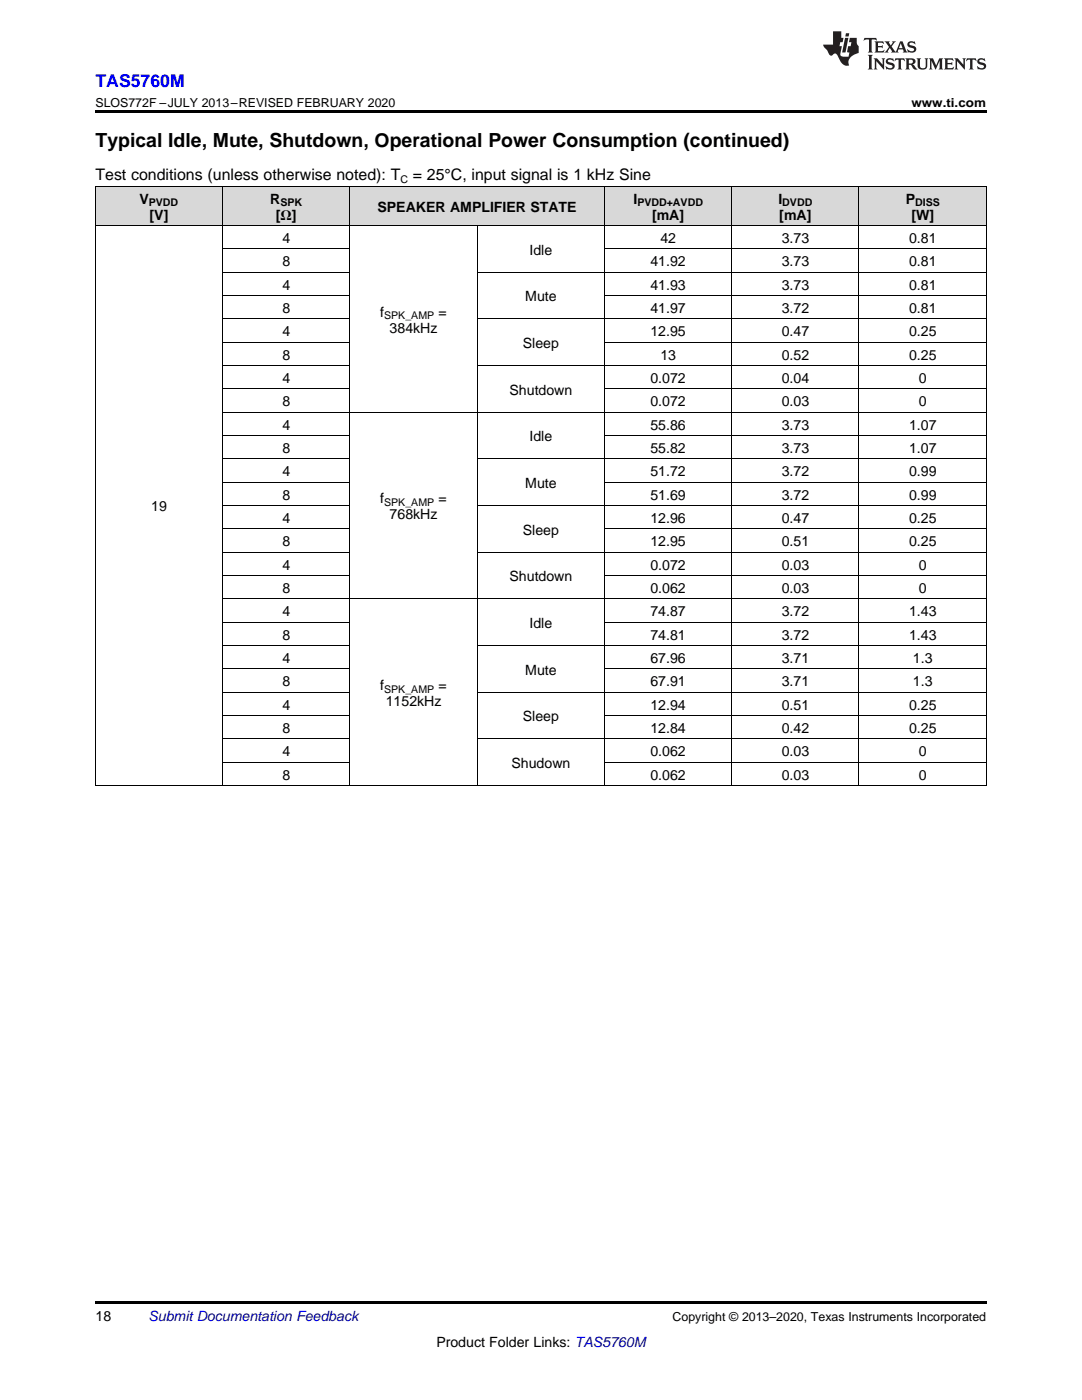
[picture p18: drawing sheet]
<svg xmlns="http://www.w3.org/2000/svg" width="216mm" height="279mm" viewBox="0 0 216 279" stroke-linecap="round" stroke-linejoin="round" font-family="sans-serif">
<defs><g id="words">
<text font-size="3.9" x="19" y="29.3">Typical Idle, Mute, Shutdown, Operational Power Consumption (continued)</text>
<text font-size="3.5" fill="#00f" x="19" y="17.3">TAS5760M</text>
<g font-size="3.2">
<text x="19" y="36">Test conditions (unless otherwise noted): T</text>
<text x="82.4" y="36">= 25°C, input signal is 1 kHz Sine</text>
</g>
<g font-size="2.8">
<text x="27.8" y="40.6">V</text>
<text x="53.9" y="40.6">R</text>
<text x="126.4" y="40.6">I</text>
<text x="155.3" y="40.6">I</text>
<text x="180.7" y="40.6">P</text>
<text x="29.8" y="43.8">[V]</text>
<text x="55.1" y="43.8">[Ω]</text>
<text x="75.3" y="42.2">SPEAKER AMPLIFIER STATE</text>
<text x="130.1" y="43.8">[mA]</text>
<text x="155.5" y="43.8">[mA]</text>
<text x="181.9" y="43.8">[W]</text>
<text x="56.3" y="48.5">4</text>
<text x="56.3" y="53.1">8</text>
<text x="105.7" y="50.8">Idle</text>
<text x="129.8" y="53.1">41.92</text>
<text x="131.8" y="48.5">42</text>
<text x="156" y="48.5">3.73</text>
<text x="156" y="53.1">3.73</text>
<text x="181.4" y="48.5">0.81</text>
<text x="181.4" y="53.1">0.81</text>
<text x="56.3" y="57.8">4</text>
<text x="129.8" y="57.8">41.93</text>
<text x="156" y="57.8">3.73</text>
<text x="181.4" y="57.8">0.81</text>
<text x="56.3" y="62.4">8</text>
<text x="75.9" y="63.2">f</text>
<text x="87.5" y="63.2">=</text>
<text x="104.8" y="60.1">Mute</text>
<text x="129.8" y="62.4">41.97</text>
<text x="156" y="62.4">3.72</text>
<text x="181.4" y="62.4">0.81</text>
<text x="56.3" y="67.1">4</text>
<text x="56.3" y="71.8">8</text>
<text x="77.8" y="66.4">384kHz</text>
<text x="104.3" y="69.4">Sleep</text>
<text x="129.8" y="67.1">12.95</text>
<text x="131.8" y="71.8">13</text>
<text x="156" y="67.1">0.47</text>
<text x="156" y="71.8">0.52</text>
<text x="181.4" y="67.1">0.25</text>
<text x="181.4" y="71.8">0.25</text>
<text x="56.3" y="76.4">4</text>
<text x="129.8" y="76.4">0.072</text>
<text x="156" y="76.4">0.04</text>
<text x="183.3" y="76.4">0</text>
<text x="56.3" y="81.1">8</text>
<text x="101.7" y="78.7">Shutdown</text>
<text x="129.8" y="81.1">0.072</text>
<text x="156" y="81.1">0.03</text>
<text x="183.3" y="81.1">0</text>
<text x="56.3" y="85.7">4</text>
<text x="105.7" y="88.1">Idle</text>
<text x="129.8" y="85.7">55.86</text>
<text x="156" y="85.7">3.73</text>
<text x="181.4" y="85.7">1.07</text>
<text x="56.3" y="90.4">8</text>
<text x="56.3" y="95">4</text>
<text x="129.8" y="90.4">55.82</text>
<text x="129.8" y="95">51.72</text>
<text x="156" y="90.4">3.73</text>
<text x="156" y="95">3.72</text>
<text x="181.4" y="90.4">1.07</text>
<text x="181.4" y="95">0.99</text>
<text x="56.3" y="99.7">8</text>
<text x="75.9" y="100.4">f</text>
<text x="87.5" y="100.4">=</text>
<text x="104.8" y="97.4">Mute</text>
<text x="129.8" y="99.7">51.69</text>
<text x="156" y="99.7">3.72</text>
<text x="181.4" y="99.7">0.99</text>
<text x="30.2" y="102">19</text>
<text x="56.3" y="104.4">4</text>
<text x="77.8" y="103.6">768kHz</text>
<text x="104.3" y="106.7">Sleep</text>
<text x="129.8" y="104.4">12.96</text>
<text x="156" y="104.4">0.47</text>
<text x="181.4" y="104.4">0.25</text>
<text x="56.3" y="109">8</text>
<text x="56.3" y="113.7">4</text>
<text x="129.8" y="109">12.95</text>
<text x="129.8" y="113.7">0.072</text>
<text x="156" y="109">0.51</text>
<text x="156" y="113.7">0.03</text>
<text x="181.4" y="109">0.25</text>
<text x="183.3" y="113.7">0</text>
<text x="56.3" y="118.3">8</text>
<text x="101.7" y="116">Shutdown</text>
<text x="129.8" y="118.3">0.062</text>
<text x="156" y="118.3">0.03</text>
<text x="183.3" y="118.3">0</text>
<text x="56.3" y="123">4</text>
<text x="105.7" y="125.3">Idle</text>
<text x="129.8" y="123">74.87</text>
<text x="156" y="123">3.72</text>
<text x="181.4" y="123">1.43</text>
<text x="56.3" y="127.6">8</text>
<text x="129.8" y="127.6">74.81</text>
<text x="156" y="127.6">3.72</text>
<text x="181.4" y="127.6">1.43</text>
<text x="56.3" y="132.3">4</text>
<text x="56.3" y="136.9">8</text>
<text x="75.9" y="137.7">f</text>
<text x="87.5" y="137.7">=</text>
<text x="104.8" y="134.6">Mute</text>
<text x="129.8" y="132.3">67.96</text>
<text x="129.8" y="136.9">67.91</text>
<text x="156" y="132.3">3.71</text>
<text x="156" y="136.9">3.71</text>
<text x="182.2" y="132.3">1.3</text>
<text x="182.2" y="136.9">1.3</text>
<text x="56.3" y="141.6">4</text>
<text x="77" y="140.9">1152kHz</text>
<text x="104.3" y="143.9">Sleep</text>
<text x="129.8" y="141.6">12.94</text>
<text x="156" y="141.6">0.51</text>
<text x="181.4" y="141.6">0.25</text>
<text x="56.3" y="146.3">8</text>
<text x="129.8" y="146.3">12.84</text>
<text x="156" y="146.3">0.42</text>
<text x="181.4" y="146.3">0.25</text>
<text x="56.3" y="150.9">4</text>
<text x="56.3" y="155.6">8</text>
<text x="102.1" y="153.2">Shudown</text>
<text x="129.8" y="150.9">0.062</text>
<text x="129.8" y="155.6">0.062</text>
<text x="156" y="150.9">0.03</text>
<text x="156" y="155.6">0.03</text>
<text x="183.3" y="150.9">0</text>
<text x="183.3" y="155.6">0</text>
<text x="19" y="263.6">18</text>
<text x="87.1" y="268.9">Product Folder Links: TAS5760M</text>
</g>
<text font-size="2.8" fill="#0000c8" x="29.6" y="263.6">Submit Documentation Feedback</text>
<g font-size="2.5">
<text x="19" y="21.4">SLOS772F –JULY 2013–REVISED FEBRUARY 2020</text>
<text x="181.9" y="21.4">www.ti.com</text>
<text x="134.2" y="263.6">Copyright © 2013–2020, Texas Instruments Incorporated</text>
</g>
<g font-size="2.1">
<text x="29.7" y="41.2">PVDD</text>
<text x="56" y="41.2">SPK</text>
<text x="79.9" y="36.6">C</text>
<text x="127.2" y="41.2">PVDD+AVDD</text>
<text x="156.1" y="41.2">DVDD</text>
<text x="182.6" y="41.2">DISS</text>
<text x="76.7" y="63.7">SPK_AMP</text>
<text x="76.7" y="101">SPK_AMP</text>
<text x="76.7" y="138.3">SPK_AMP</text>
</g>
</g></defs>
<g fill="#d8d8d8">
<path d="M19 37.3h25.4v7.8h-25.4z"/>
<path d="M44.4 37.3h25.4v7.8h-25.4z"/>
<path d="M69.8 37.3h25.4v7.8h-25.4z"/>
<path d="M95.2 37.3h25.4v7.8h-25.4z"/>
<path d="M120.6 37.3h25.4v7.8h-25.4z"/>
<path d="M146 37.3h25.4v7.8h-25.4z"/>
<path d="M171.4 37.3h25.4v7.8h-25.4z"/>
</g>
<path d="M19 22h177.8v.5h-177.8zM19 259.7h177.8v.5h-177.8z" fill="#000"/>
<g fill="none" stroke="#000" stroke-width=".2">
<path d="M19 37.2h177.8M19.1 37.2v119.6M44.4 37.2v119.6M69.8 37.2v119.6M120.6 37.2v119.6M146 37.2v119.6M171.4 37.2v119.6M196.8 37.2v119.6M19 45h177.8M44.4 59h25.4M44.4 54.3h25.4M44.4 49.7h25.4"/>
<path d="M95.2 45v111.8M95.2 54.3h101.6M120.6 59h76.2M120.6 49.7h76.2M44.4 77.6h25.4M44.4 73h25.4M44.4 68.3h25.4M44.4 63.7h25.4M95.2 73h101.6M95.2 63.7h101.6M120.6 77.6h76.2M120.6 68.3h76.2"/>
<path d="M44.4 96.3h25.4M44.4 91.6h25.4M44.4 86.9h25.4M44.4 82.3h152.4M95.2 91.6h101.6M120.6 96.3h76.2M120.6 86.9h76.2M44.4 119.5h152.4M44.4 114.9h25.4M44.4 110.2h25.4M44.4 105.6h25.4M44.4 100.9h25.4"/>
<path d="M95.2 110.2h101.6M95.2 100.9h101.6M120.6 114.9h76.2M120.6 105.6h76.2M44.4 138.2h25.4M44.4 133.5h25.4M44.4 128.9h25.4M44.4 124.2h25.4M95.2 138.2h101.6M95.2 128.9h101.6M120.6 133.5h76.2M120.6 124.2h76.2"/>
<path d="M19 156.8h177.8M44.4 152.1h25.4M44.4 147.5h25.4M44.4 142.8h25.4M95.2 147.5h101.6M120.6 152.1h76.2M120.6 142.8h76.2"/>
</g>
<g fill="#231f20">
<path d="M172.5 7.6l-.1 .5 .4-.2h.6v.1v2.1l-.2 .4h.9l-.2-.4v-2.1l.1-.1h.5l.5 .2-.2-.5zM174.5 8.3l.2 .3v1.5l-.2 .4h1.8l.2-.6a1.04 1.04 0 0 1-1.3 .2v-.7h.6l.3 .2v-.6l-.3 .2h-.6v-.6l.8-.1 .4 .3-.2-.5zM176.5 8.3l.9 1.1-.9 1.1h.8l-.2-.2 .4-.7 .5 .7-.2 .2h1.5l-.2-.2 .2-.4h.9l.1 .4-.2 .2h1l-.3-.3-.7-1.9h-.5l-.9 2-.8-1 .9-1h-.8l.1 .3-.4 .5-.3-.6 .1-.2zM179.7 8.6l.4 1h-.7zM181.3 8.4a.63 .63 0 0 0-.2 .7 .63 .63 0 0 0 .6 .4l.6 .2 .1 .2a.75 .75 0 0 1-.7 .4 .75 .75 0 0 1-.6-.5l.1 .7 .1-.1a1.11 1.11 0 0 0 1.5-.6 1.13 1.13 0 0 0-1.2-.8l-.1-.4a1.04 1.04 0 0 1 1.2 .2l-.2-.5-.2 .1-.4-.2zM173.2 10.9l.2 .4v2.2l-.2 .4h1l-.3-.4v-2.2l.3-.4zM174.3 11.6l.3 .4v1.5l-.3 .4h.8l-.2-.4v-1.3l1.5 1.7v-1.9l.2-.4h-.7l.2 .4v.9l-1.1-1.3zM177 11.8a.62 .62 0 0 0-.2 .7 .62 .62 0 0 0 .6 .4l.6 .1 .1 .3a.76 .76 0 0 1-.7 .3 .76 .76 0 0 1-.7-.4l.2 .7 .1-.1a1.11 1.11 0 0 0 1.5-.6 1.13 1.13 0 0 0-1.2-.8l-.1-.4a1.04 1.04 0 0 1 1.2 .2l-.2-.6-.2 .1-.5-.1zM178.7 11.6l-.2 .6a.61 .61 0 0 1 .8-.3v1.6l-.2 .4h.9l-.2-.4v-1.6a.63 .63 0 0 1 .7 .3l-.1-.6zM180.6 11.6l.3 .4v1.5l-.3 .4h1l-.2-.2-.1-.8 .6 .2a.76 .76 0 0 0 1.2 .7l-1-1a.58 .58 0 0 0 .6-.5 .58 .58 0 0 0-.5-.6zM181.4 11.9h.1a.45 .45 0 0 1 .5 .1 .45 .45 0 0 1 .1 .5l-.8 .2zM182.9 11.6l.2 .2a2.17 2.17 0 0 0 .3 1.9 .99 .99 0 0 0 1.6-.6v-1.1l.2-.4h-.7l.2 .2a1.92 1.92 0 0 1-.2 1.8 .6 .6 0 0 1-.9-.5v-1.1l.2-.4zM185.4 11.6l.2 .4v1.5l-.2 .4h.7l-.2-.4v-1.4l.8 1.8 .8-1.8v1.4l-.2 .4h.9l-.2-.4v-1.5l.2-.4h-.8l-.6 1.5-.6-1.5zM188.4 11.6l.2 .4v1.5l-.2 .4h1.8l.1-.6a1.04 1.04 0 0 1-1.2 .1v-.6h.5l.4 .2v-.6l-.4 .2h-.5v-.7h.8l.3 .3-.1-.6zM190.5 11.6l.2 .4v1.5l-.2 .4h.7l-.2-.4v-1.3l1.5 1.7v-1.9l.2-.4h-.7l.2 .4v.9l-1.1-1.3zM192.9 11.6l-.1 .6a.61 .61 0 0 1 .7-.3l.1 1.6-.3 .4h1l-.3-.4 .1-1.6a.63 .63 0 0 1 .7 .3l-.1-.6zM195.2 11.8a.62 .62 0 0 0-.2 .7 .62 .62 0 0 0 .6 .4l.6 .1 .1 .3a.76 .76 0 0 1-.7 .3 .76 .76 0 0 1-.6-.4l.1 .7 .1-.1a1.11 1.11 0 0 0 1.6-.6 1.13 1.13 0 0 0-1.3-.8l-.1-.4a1.04 1.04 0 0 1 1.2 .2l-.1-.6-.2 .1-.5-.1z"/>
<path d="M166.2 6.3v2.6h-1.9v.4l.8 .9a.91 .91 0 0 0 1 .8 .56 .56 0 0 1 .5-.3 .56 .56 0 0 1 .5 .3l.4 .8a1.53 1.53 0 0 0 1.9 1.2 1.54 1.54 0 0 1 1-2.1l.9-.3v-1.4a1.52 1.52 0 0 1-.4-1.6h-1.3l-.2 .8h.5l-.2 .8h-.5l-.1 1v.2l.4 .1-.2 .8a1.93 1.93 0 0 1-1.6-.3l.3-1.8h-.5l.2-.8h.4l.2-.8h-.4v-1.3zM168.6 7.6l-.6 2.9h.7l.6-2.9zM168.8 6.6l-.1 .7h.6l.2-.7z"/>
</g>
<use href="#words"/>
</svg>
